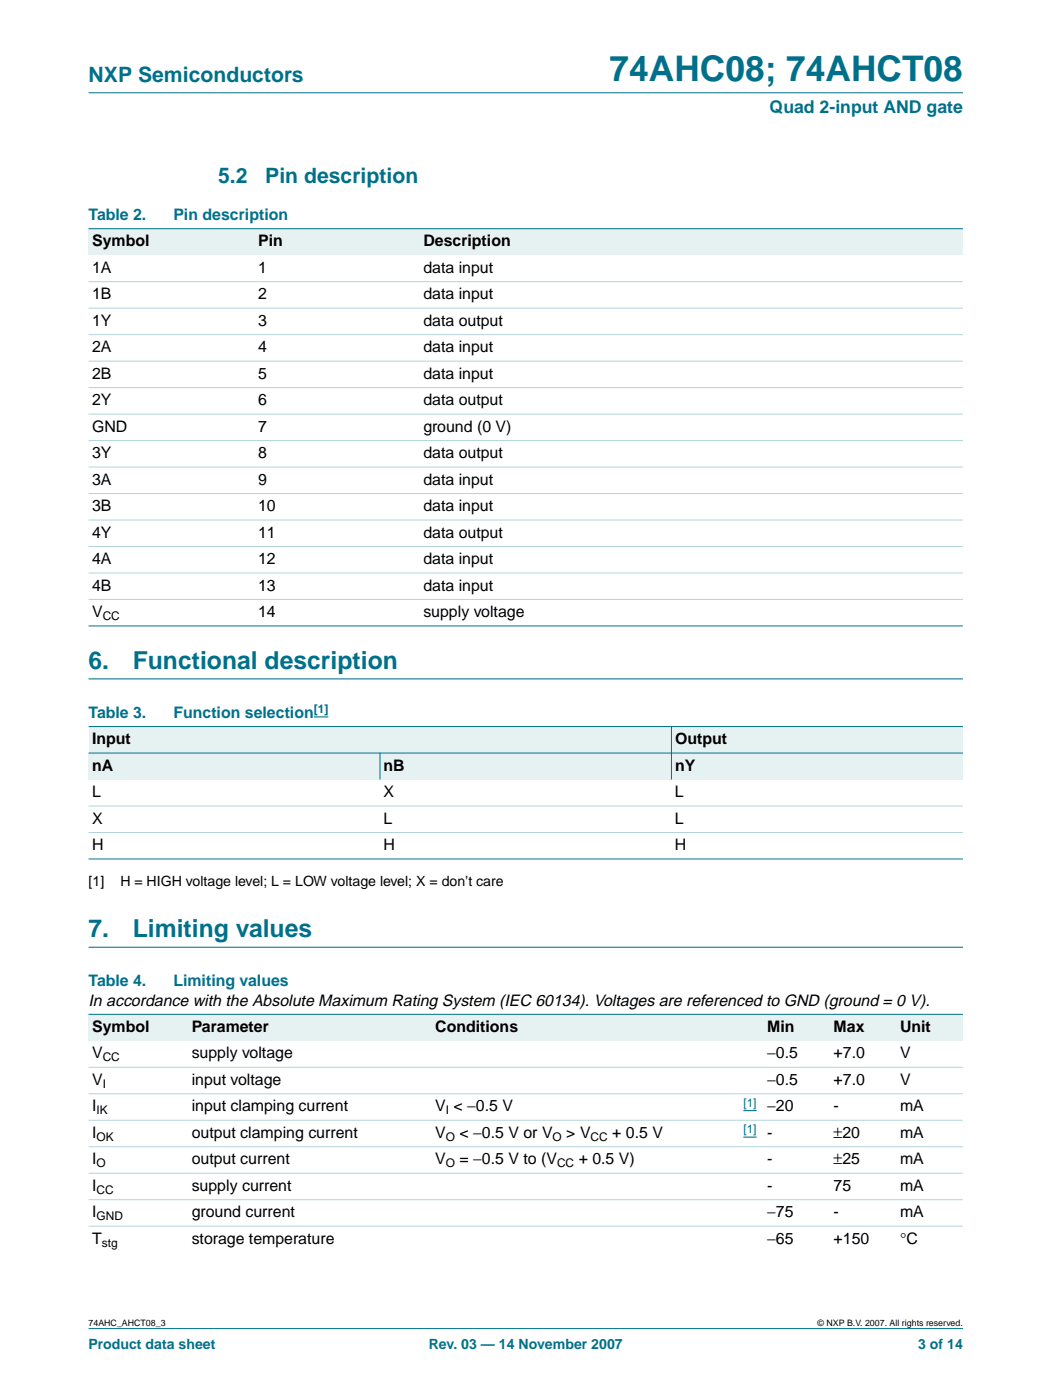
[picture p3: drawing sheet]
<svg xmlns="http://www.w3.org/2000/svg" width="210mm" height="280mm" viewBox="0 0 210 280" stroke-linecap="round" stroke-linejoin="round" font-family="sans-serif">
<defs><g id="words">
<text font-size="7.1" fill="#00708a" x="121.7" y="16.2">74AHC08; 74AHCT08</text>
<g font-size="4.9" fill="#00708a">
<text x="17.7" y="133.7">6.</text>
<text x="26.5" y="133.7">Functional description</text>
<text x="17.7" y="187.3">7.</text>
<text x="26.5" y="187.3">Limiting values</text>
</g>
<g font-size="4.2" fill="#00708a">
<text x="17.7" y="16.4">NXP Semiconductors</text>
<text x="43.6" y="36.5">5.2</text>
<text x="53" y="36.5">Pin description</text>
</g>
<text font-size="3.5" fill="#00708a" x="153.7" y="22.7">Quad 2-input AND gate</text>
<g font-size="3.2" fill="#00708a">
<text x="17.7" y="43.9">Table 2.</text>
<text x="34.6" y="43.9">Pin description</text>
<text x="17.7" y="143.4">Table 3.</text>
<text x="34.6" y="143.4">Function selection</text>
<text x="17.7" y="197">Table 4.</text>
<text x="34.6" y="197">Limiting values</text>
</g>
<g font-size="3.2">
<text x="18.4" y="49.2">Symbol</text>
<text x="51.5" y="49.2">Pin</text>
<text x="84.6" y="49.2">Description</text>
<text x="18.4" y="54.5">1A</text>
<text x="18.4" y="59.8">1B</text>
<text x="51.5" y="54.5">1</text>
<text x="51.5" y="59.8">2</text>
<text x="84.5" y="54.5">data input</text>
<text x="84.5" y="59.8">data input</text>
<text x="18.4" y="65.1">1Y</text>
<text x="51.5" y="65.1">3</text>
<text x="84.5" y="65.1">data output</text>
<text x="18.4" y="70.4">2A</text>
<text x="51.5" y="70.4">4</text>
<text x="84.5" y="70.4">data input</text>
<text x="18.4" y="75.7">2B</text>
<text x="51.5" y="75.7">5</text>
<text x="84.5" y="75.7">data input</text>
<text x="18.4" y="81">2Y</text>
<text x="51.5" y="81">6</text>
<text x="84.5" y="81">data output</text>
<text x="18.4" y="86.3">GND</text>
<text x="51.5" y="86.3">7</text>
<text x="84.5" y="86.3">ground (0 V)</text>
<text x="18.4" y="91.6">3Y</text>
<text x="51.5" y="91.6">8</text>
<text x="84.5" y="91.6">data output</text>
<text x="18.4" y="96.9">3A</text>
<text x="51.5" y="96.9">9</text>
<text x="84.5" y="96.9">data input</text>
<text x="18.4" y="102.1">3B</text>
<text x="18.4" y="107.4">4Y</text>
<text x="51.5" y="102.1">10</text>
<text x="51.5" y="107.4">11</text>
<text x="84.5" y="102.1">data input</text>
<text x="84.5" y="107.4">data output</text>
<text x="18.4" y="112.7">4A</text>
<text x="51.5" y="112.7">12</text>
<text x="84.5" y="112.7">data input</text>
<text x="18.4" y="118">4B</text>
<text x="51.5" y="118">13</text>
<text x="84.5" y="118">data input</text>
<text x="18.4" y="123.3">V</text>
<text x="51.5" y="123.3">14</text>
<text x="84.5" y="123.3">supply voltage</text>
<text x="18.4" y="148.7">Input</text>
<text x="134.8" y="148.7">Output</text>
<text x="18.4" y="154">nA</text>
<text x="76.6" y="154">nB</text>
<text x="134.8" y="154">nY</text>
<text x="18.4" y="159.3">L</text>
<text x="76.6" y="159.3">X</text>
<text x="134.8" y="159.3">L</text>
<text x="18.4" y="164.6">X</text>
<text x="76.6" y="164.6">L</text>
<text x="134.8" y="164.6">L</text>
<text x="18.4" y="169.9">H</text>
<text x="76.6" y="169.9">H</text>
<text x="134.8" y="169.9">H</text>
<text x="17.7" y="200.9">In accordance with the Absolute Maximum Rating System (IEC 60134). Voltages are referenced to GND (ground = 0 V).</text>
<text x="18.4" y="206.2">Symbol</text>
<text x="38.3" y="206.2">Parameter</text>
<text x="86.9" y="206.2">Conditions</text>
<text x="153.2" y="206.2">Min</text>
<text x="166.5" y="206.2">Max</text>
<text x="179.8" y="206.2">Unit</text>
<text x="18.4" y="211.5">V</text>
<text x="38.3" y="211.5">supply voltage</text>
<text x="153.2" y="211.5">−0.5</text>
<text x="166.5" y="211.5">+7.0</text>
<text x="179.8" y="211.5">V</text>
<text x="18.4" y="216.8">V</text>
<text x="38.3" y="216.8">input voltage</text>
<text x="153.2" y="216.8">−0.5</text>
<text x="166.5" y="216.8">+7.0</text>
<text x="179.8" y="216.8">V</text>
<text x="18.4" y="222.1">I</text>
<text x="18.4" y="227.4">I</text>
<text x="38.3" y="222.1">input clamping current</text>
<text x="38.3" y="227.4">output clamping current</text>
<text x="86.9" y="227.4">V</text>
<text x="86.9" y="222.1">V &lt; −0.5 V</text>
<text x="91.8" y="227.4">&lt; −0.5 V or V</text>
<text x="113.1" y="227.4">&gt; V</text>
<text x="122.3" y="227.4">+ 0.5 V</text>
<text x="153.2" y="222.1">−20</text>
<text x="153.2" y="227.4">-</text>
<text x="166.5" y="227.4">±20</text>
<text x="166.5" y="222.1">-</text>
<text x="179.8" y="227.4">mA</text>
<text x="179.8" y="222.1">mA</text>
<text x="18.4" y="232.7">I</text>
<text x="38.3" y="232.7">output current</text>
<text x="86.9" y="232.7">V</text>
<text x="91.8" y="232.7">= −0.5 V to (V</text>
<text x="115.6" y="232.7">+ 0.5 V)</text>
<text x="153.2" y="232.7">-</text>
<text x="166.5" y="232.7">±25</text>
<text x="179.8" y="232.7">mA</text>
<text x="18.4" y="238">I</text>
<text x="38.3" y="238">supply current</text>
<text x="153.2" y="238">-</text>
<text x="166.5" y="238">75</text>
<text x="179.8" y="238">mA</text>
<text x="18.4" y="243.3">I</text>
<text x="38.3" y="243.3">ground current</text>
<text x="153.2" y="243.3">−75</text>
<text x="166.5" y="243.3">-</text>
<text x="179.8" y="243.3">mA</text>
<text x="18.4" y="248.5">T</text>
<text x="38.3" y="248.5">storage temperature</text>
<text x="153.2" y="248.5">−65</text>
<text x="166.5" y="248.5">+150</text>
<text x="179.8" y="248.5">°C</text>
</g>
<g font-size="2.8">
<text x="17.7" y="177.1">[1]</text>
<text x="24" y="177.1">H = HIGH voltage level; L = LOW voltage level; X = don’t care</text>
</g>
<g font-size="2.8" fill="#00708a">
<text x="17.7" y="269.5">Product data sheet</text>
<text x="85.6" y="269.5">Rev. 03 — 14 November 2007</text>
<text x="183.4" y="269.5">3 of 14</text>
</g>
<g font-size="2.4">
<text x="20.5" y="123.9">CC</text>
<text x="20.5" y="212.1">CC</text>
<text x="20.5" y="217.4">I</text>
<text x="19.3" y="222.7">IK</text>
<text x="19.3" y="228">OK</text>
<text x="89" y="222.7">I</text>
<text x="89" y="228">O</text>
<text x="110.4" y="228">O</text>
<text x="118" y="228">CC</text>
<text x="19.3" y="233.2">O</text>
<text x="89" y="233.2">O</text>
<text x="111.3" y="233.2">CC</text>
<text x="19.3" y="238.5">CC</text>
<text x="19.3" y="243.8">GND</text>
<text x="20.3" y="249.1">stg</text>
</g>
<g font-size="2.4" fill="#00f">
<text x="62.7" y="142.5">[1]</text>
<text x="148.5" y="221.1">[1]</text>
<text x="148.5" y="226.4">[1]</text>
</g>
<g font-size="1.8">
<text x="17.7" y="264.9">74AHC_AHCT08_3</text>
<text x="163.3" y="264.9">© NXP B.V. 2007. All rights reserved.</text>
</g>
</g></defs>
<g fill="#00708a" stroke="#00708a" stroke-width=".2">
<path d="M17.7 265.5h174.6z"/>
<path d="M17.7 18.5h174.6z"/>
</g>
<path d="M17.7 135.7h174.7M17.7 189.3h174.7" fill="none" stroke="#00708a" stroke-width=".21"/>
<g fill="#e6f2f2">
<path d="M17.7 45.7h33.1v5.3h-33.1z" fill-rule="evenodd"/>
<path d="M50.8 45.7h33v5.3h-33z" fill-rule="evenodd"/>
<path d="M83.8 45.7h108.5v5.3h-108.5z" fill-rule="evenodd"/>
</g>
<g fill="#00708a" stroke="#00708a" stroke-width=".2">
<path d="M17.7 45.7h174.6z"/>
<path d="M17.7 125.1h174.6z"/>
</g>
<g fill="#b3d4db" stroke="#b3d4db" stroke-width=".2">
<path d="M17.7 56.3h174.6z"/>
<path d="M17.7 61.6h174.6z"/>
<path d="M17.7 66.9h174.6z"/>
<path d="M17.7 72.2h174.6z"/>
<path d="M17.7 77.5h174.6z"/>
<path d="M17.7 82.7h174.6z"/>
<path d="M17.7 88h174.6z"/>
<path d="M17.7 93.3h174.6z"/>
<path d="M17.7 98.6h174.6z"/>
<path d="M17.7 103.9h174.6z"/>
<path d="M17.7 109.2h174.6z"/>
<path d="M17.7 114.5h174.6z"/>
<path d="M17.7 119.8h174.6z"/>
</g>
<path d="M62.7 143.3h2.9" fill="none" stroke="#00f" stroke-width=".21"/>
<g fill="#e6f2f2">
<path d="M17.7 145.2h116.4v5.3h-116.4z" fill-rule="evenodd"/>
<path d="M134.1 145.2h58.2v5.3h-58.2z" fill-rule="evenodd"/>
<path d="M17.7 150.5h58.2v5.3h-58.2z" fill-rule="evenodd"/>
<path d="M75.9 150.5h58.2v5.3h-58.2z" fill-rule="evenodd"/>
<path d="M134.1 150.5h58.2v5.3h-58.2z" fill-rule="evenodd"/>
</g>
<g fill="#00708a" stroke="#00708a" stroke-width=".2">
<path d="M75.9 150.4v5.4z"/>
<path d="M134.1 145.1v10.7z"/>
<path d="M17.7 145.2h174.6z"/>
<path d="M17.7 150.5h174.6z"/>
<path d="M17.7 171.6h174.6z"/>
</g>
<g fill="#b3d4db" stroke="#b3d4db" stroke-width=".2">
<path d="M17.7 161.1h174.6z"/>
<path d="M17.7 166.4h174.6z"/>
</g>
<g fill="#e6f2f2">
<path d="M17.7 202.7h19.9v5.3h-19.9z" fill-rule="evenodd"/>
<path d="M37.6 202.7h48.6v5.3h-48.6z" fill-rule="evenodd"/>
<path d="M86.2 202.7h57.5v5.3h-57.5z" fill-rule="evenodd"/>
<path d="M143.7 202.7h8.8v5.3h-8.8z" fill-rule="evenodd"/>
<path d="M152.5 202.7h13.3v5.3h-13.3z" fill-rule="evenodd"/>
<path d="M165.8 202.7h13.2v5.3h-13.2z" fill-rule="evenodd"/>
<path d="M179 202.7h13.3v5.3h-13.3z" fill-rule="evenodd"/>
</g>
<path d="M148.5 221.9h2.6M148.5 227.2h2.6" fill="none" stroke="#00f" stroke-width=".21"/>
<path d="M17.7 202.7h174.6z" fill="#00708a" stroke="#00708a" stroke-width=".2"/>
<g fill="#b3d4db" stroke="#b3d4db" stroke-width=".2">
<path d="M17.7 213.3h174.6z"/>
<path d="M17.7 218.6h174.6z"/>
<path d="M17.7 223.9h174.6z"/>
<path d="M17.7 229.1h174.6z"/>
<path d="M17.7 234.4h174.6z"/>
<path d="M17.7 239.7h174.6z"/>
<path d="M17.7 245h174.6z"/>
</g>
<use href="#words"/>
</svg>
